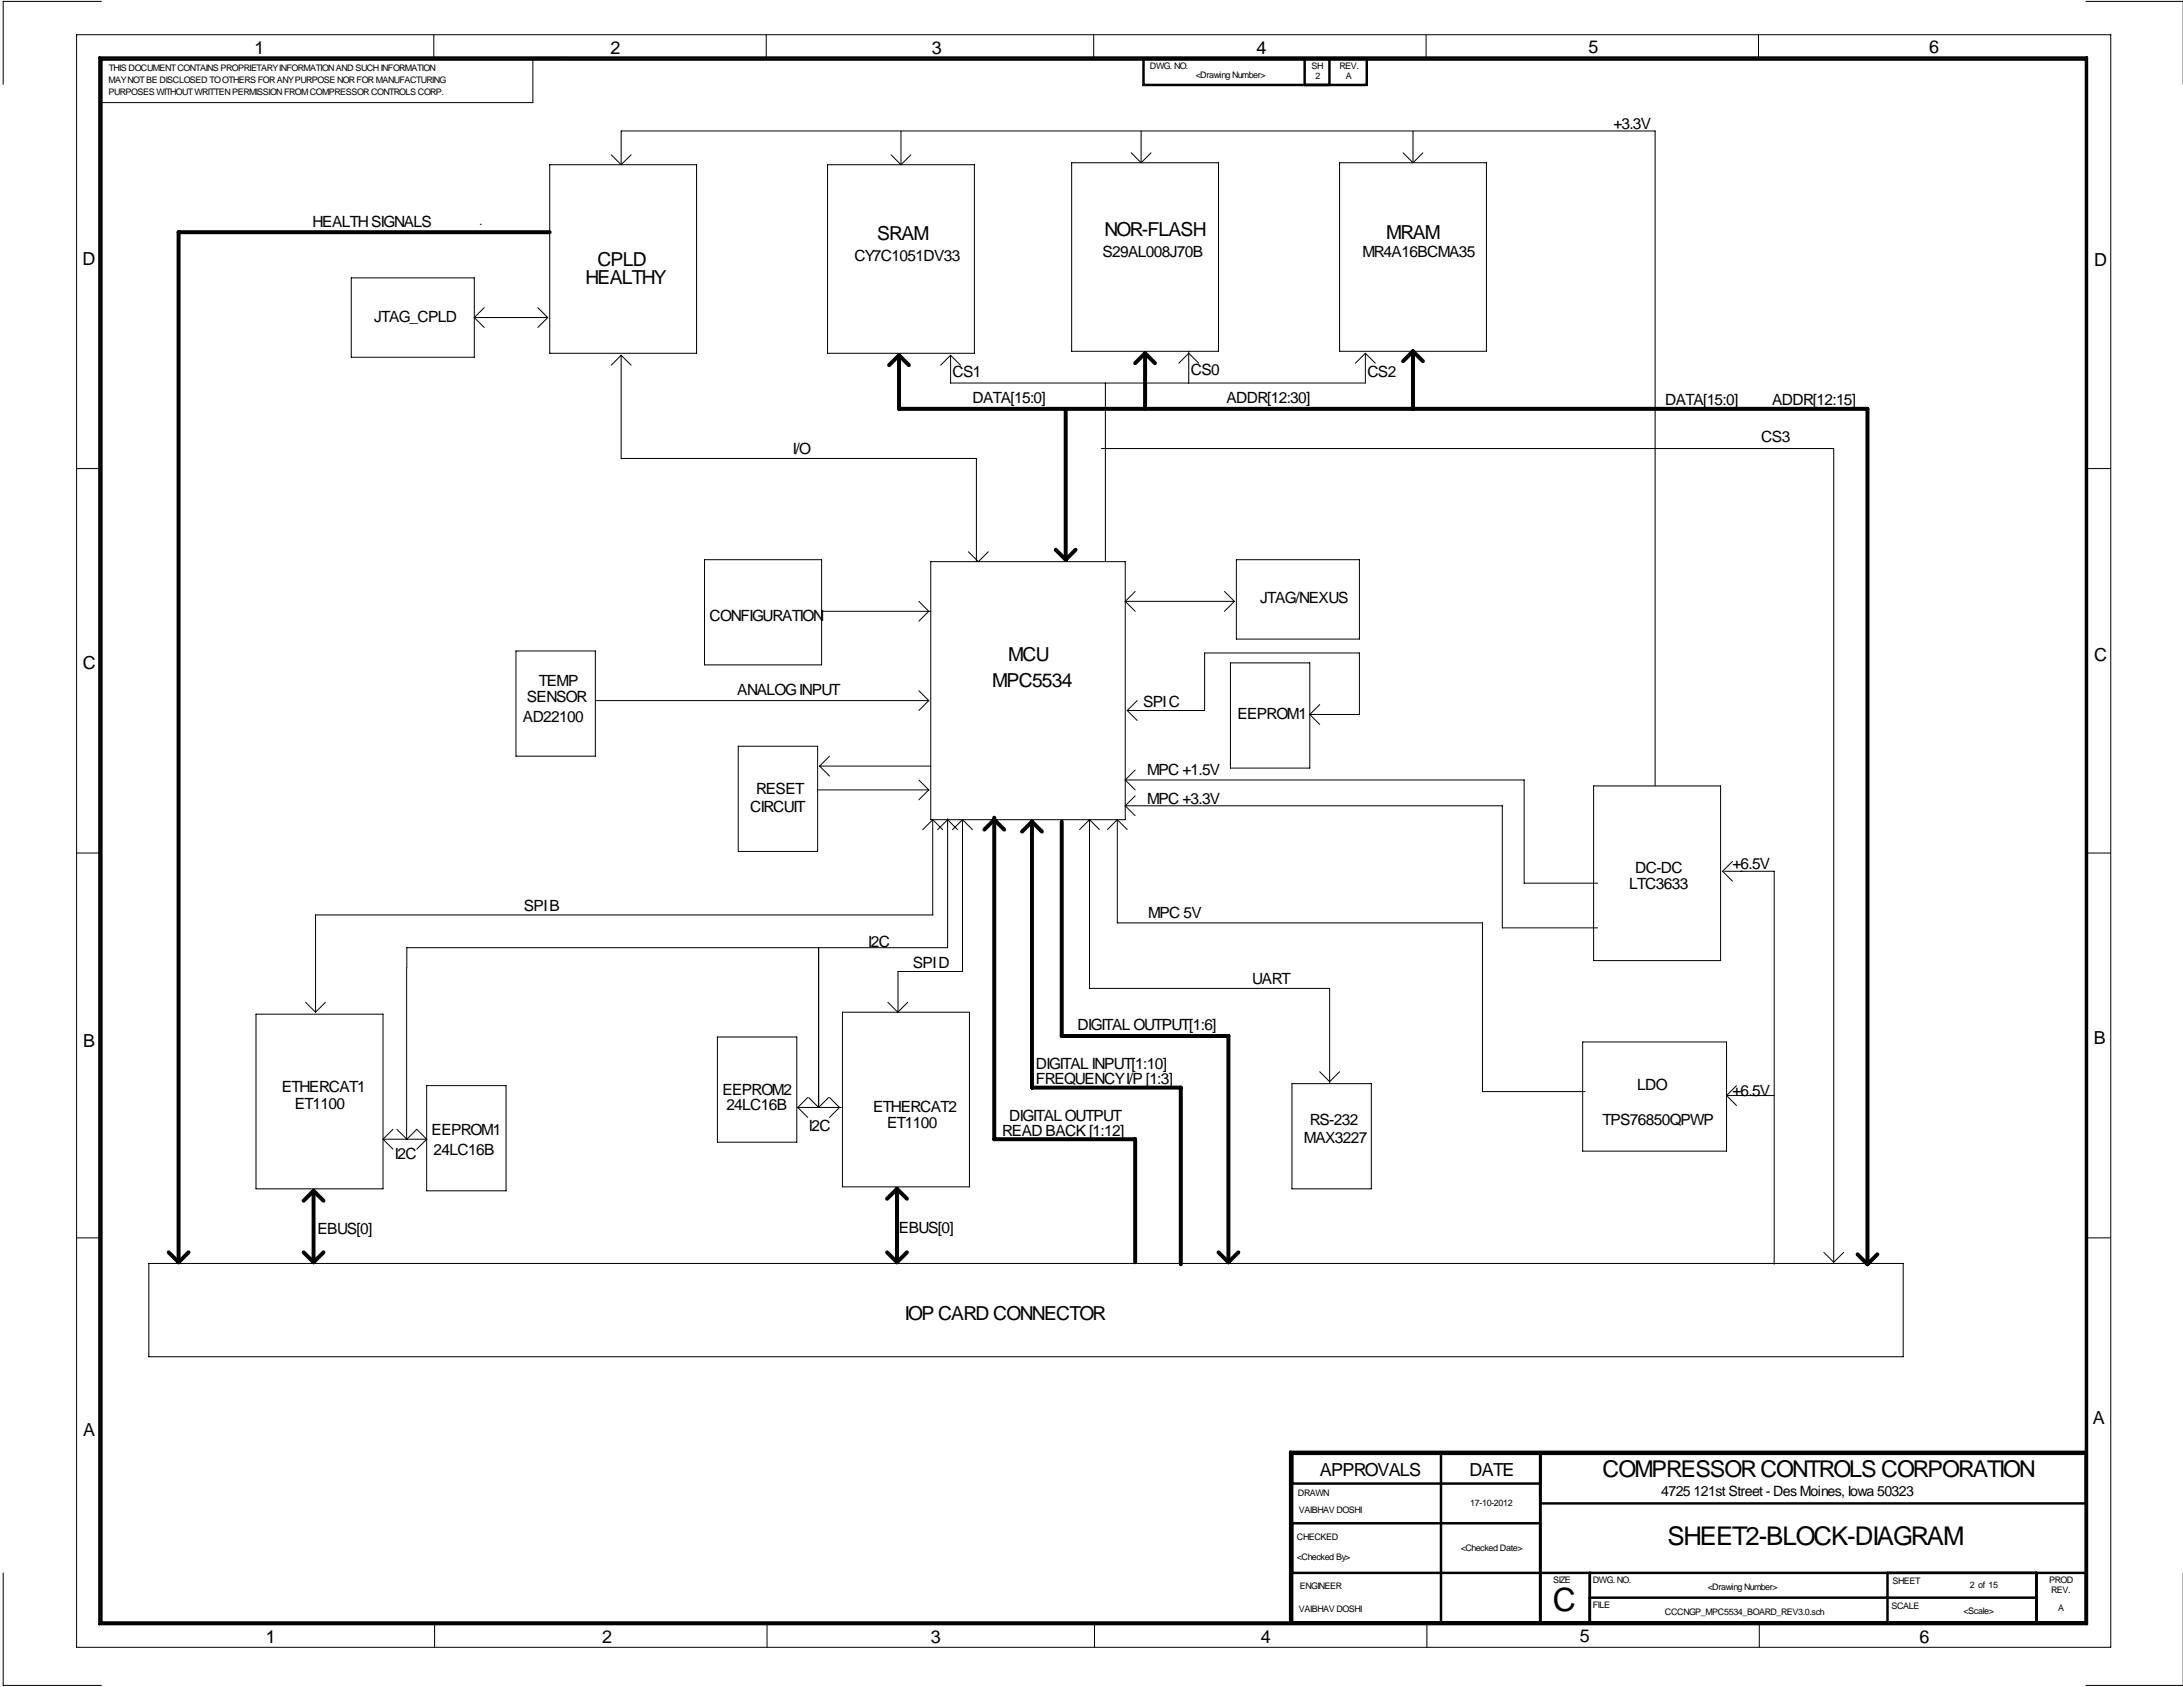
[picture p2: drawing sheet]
<svg xmlns="http://www.w3.org/2000/svg" width="559mm" height="432mm" viewBox="0 0 559 432" stroke-linecap="round" stroke-linejoin="round" font-family="sans-serif">
<defs><g id="words">
<text font-size="8.2" x="397.5" y="412.4">C</text>
<text font-size="6.6" x="426.8" y="395.4">SHEET2-BLOCK-DIAGRAM</text>
<text font-size="5.9" x="410.2" y="378">COMPRESSOR CONTROLS CORPORATION</text>
<g font-size="4.9">
<text x="224.5" y="61.5">SRAM</text>
<text x="282.7" y="60.5">NOR-FLASH</text>
<text x="354.8" y="61.2">MRAM</text>
<text x="152.9" y="68.1">CPLD</text>
<text x="149.9" y="72.6">HEALTHY</text>
<text x="258.1" y="169.2">MCU</text>
<text x="254" y="175.8">MPC5534</text>
<text x="231.6" y="337.8">IOP CARD CONNECTOR</text>
</g>
<g font-size="4.6">
<text x="65.1" y="13.7">1</text>
<text x="156.3" y="13.7">2</text>
<text x="238.5" y="13.7">3</text>
<text x="321.6" y="13.7">4</text>
<text x="406.6" y="13.5">5</text>
<text x="493.8" y="13.5">6</text>
<text x="21.1" y="67.9">D</text>
<text x="536.1" y="68.1">D</text>
<text x="21.2" y="171.1">C</text>
<text x="536" y="169.2">C</text>
<text x="21.3" y="268.1">B</text>
<text x="535.9" y="267.2">B</text>
<text x="535.7" y="364.5">A</text>
<text x="21.3" y="367.5">A</text>
<text x="337.8" y="377.7">APPROVALS</text>
<text x="376.2" y="377.7">DATE</text>
<text x="68" y="420.6">1</text>
<text x="154.1" y="420.6">2</text>
<text x="238.3" y="420.6">3</text>
<text x="322.7" y="420.5">4</text>
<text x="404.4" y="420.4">5</text>
<text x="491.4" y="420.6">6</text>
</g>
<g font-size="4">
<text x="413" y="33">+3.3V</text>
<text x="80" y="58.2">HEALTH SIGNALS</text>
<text x="282.2" y="65.8">S29AL008J70B</text>
<text x="348.7" y="65.8">MR4A16BCMA35</text>
<text x="218.7" y="66.8">CY7C1051DV33</text>
<text x="95.8" y="82.3">JTAG_CPLD</text>
<text x="243.8" y="96.5">CS1</text>
<text x="304.8" y="96">CS0</text>
<text x="350" y="96.5">CS2</text>
<text x="248.9" y="103.1">DATA[15:0]</text>
<text x="313.9" y="103.1">ADDR[12:30]</text>
<text x="426.2" y="103.6">DATA[15:0]</text>
<text x="453.6" y="103.6">ADDR[12:15]</text>
<text x="450.8" y="113">CS3</text>
<text x="202.9" y="116.1">I/O</text>
<text x="322.6" y="154.4">JTAG/NEXUS</text>
<text x="181.6" y="159">CONFIGURATION</text>
<text x="134.9" y="179.6">SENSOR</text>
<text x="137.9" y="175.5">TEMP</text>
<text x="188.7" y="177.8">ANALOG INPUT</text>
<text x="133.9" y="184.9">AD22100</text>
<text x="292.6" y="180.8">SPI C</text>
<text x="316.7" y="184.1">EEPROM1</text>
<text x="193.5" y="203.2">RESET</text>
<text x="293.6" y="198.4">MPC +1.5V</text>
<text x="192" y="207.8">CIRCUIT</text>
<text x="293.6" y="205.7">MPC +3.3V</text>
<text x="417.1" y="227.6">LTC3633</text>
<text x="418.6" y="223.5">DC-DC</text>
<text x="443.5" y="222.5">+6.5V</text>
<text x="134.1" y="233.2">SPI B</text>
<text x="293.9" y="234.9">MPC 5V</text>
<text x="222.2" y="242.3">I2C</text>
<text x="233.7" y="247.6">SPI D</text>
<text x="320.5" y="252">UART</text>
<text x="275.8" y="263.7">DIGITAL OUTPUT[1:6]</text>
<text x="265.2" y="273.6">DIGITAL INPUT[1:10]</text>
<text x="72.1" y="279.4">ETHERCAT1</text>
<text x="184.9" y="280.2">EEPROM2</text>
<text x="265.2" y="277.4">FREQUENCY I/P [1:3]</text>
<text x="419.1" y="278.9">LDO</text>
<text x="443.5" y="280.4">+6.5V</text>
<text x="75.4" y="284">ET1100</text>
<text x="185.9" y="284.2">24LC16B</text>
<text x="223.5" y="284.7">ETHERCAT2</text>
<text x="258.3" y="287">DIGITAL OUTPUT</text>
<text x="110.5" y="290.6">EEPROM1</text>
<text x="207" y="289.6">I2C</text>
<text x="227.1" y="288.8">ET1100</text>
<text x="256.5" y="290.8">READ BACK [1:12]</text>
<text x="333.8" y="292.6">MAX3227</text>
<text x="335.3" y="288">RS-232</text>
<text x="410.2" y="288">TPS76850QPWP</text>
<text x="101.1" y="296.7">I2C</text>
<text x="111" y="295.7">24LC16B</text>
<text x="81.3" y="316">EBUS[0]</text>
<text x="230.1" y="315.5">EBUS[0]</text>
</g>
<text font-size="3.6" x="425.2" y="383">4725 121st Street - Des Moines, Iowa 50323</text>
<g font-size="2.3">
<text x="294.3" y="17.6">DWG. NO.</text>
<text x="335.7" y="17.7">SH</text>
<text x="342.9" y="17.8">REV.</text>
<text x="27.8" y="21.1">MAY NOT BE DISCLOSED TO OTHERS FOR ANY PURPOSE NOR FOR MANUFACTURING</text>
<text x="27.9" y="18.3">THIS DOCUMENT CONTAINS PROPRIETARY INFORMATION AND SUCH INFORMATION</text>
<text x="306.1" y="20.1">&lt;Drawing Number&gt;</text>
<text x="336.7" y="20.3">2</text>
<text x="344.5" y="20.3">A</text>
<text x="27.8" y="24.2">PURPOSES WITHOUT WRITTEN PERMISSION FROM COMPRESSOR CONTROLS CORP.</text>
<text x="332.2" y="383">DRAWN</text>
<text x="332.5" y="387.3">VAIBHAV DOSHI</text>
<text x="376.4" y="385.6">17-10-2012</text>
<text x="332" y="394.2">CHECKED</text>
<text x="332" y="399.3">&lt;Checked By&gt;</text>
<text x="373.9" y="397">&lt;Checked Date&gt;</text>
<text x="332.7" y="406.7">ENGINEER</text>
<text x="397.6" y="405.1">SIZE</text>
<text x="407.7" y="405.1">DWG. NO.</text>
<text x="437.1" y="406.9">&lt;Drawing Number&gt;</text>
<text x="484.4" y="405.4">SHEET</text>
<text x="504.3" y="406.4">2 of 15</text>
<text x="524.6" y="405.1">PROD</text>
<text x="525.1" y="407.7">REV.</text>
<text x="332.5" y="412.5">VAIBHAV DOSHI</text>
<text x="407.7" y="411.5">FILE</text>
<text x="426.2" y="413.3">CCCNGP_MPC5534_BOARD_REV3.0.sch</text>
<text x="484.2" y="411.7">SCALE</text>
<text x="502.7" y="413">&lt;Scale&gt;</text>
<text x="526.8" y="412.2">A</text>
</g>
</g></defs>
<g fill="none" stroke="#000" stroke-width=".26">
<path d="M19.6 8.9h520.7v412.7h-520.7zM26 .4h-25.2v21.2M111 8.9v6.3M143.6 15.2h-7.2v11.1h-110.8M196.1 8.9v6.3M280 8.9v6.3M365 8.9v6.3M450.1 8.9v6.3M534 .4h24.8M156.5 39.6l2.5 2.6M161.5 39.6l-2.5 2.6M228.1 39.6l2.5 2.6"/>
<path d="M230.6 33.5v8.7M233.2 39.6l-2.6 2.6M289.6 39.1l2.5 2.6M292.1 33.5v8.2M294.6 39.1l-2.5 2.6M359.2 39.1l2.5 2.6M361.7 33.5v8.2M364.2 39.1l-2.5 2.6M122.9 57.4h.1M140.7 42.2h37.6v48.2h-37.6zM159 42.2v-8.7h264.7v167.7M211.8 42.2h37.6v48.2h-37.6z"/>
<path d="M274.3 41.7h37.6v48.2h-37.6zM342.9 41.7h37.6v48.2h-37.6zM89.9 71.1h31.5v20.3h-31.5zM124 78.7l-2.6 2.6M137.7 78.7l2.5 2.6M121.4 81.3l2.6 2.5M121.4 81.3h18.8M140.2 81.3l-2.5 2.5M159 90.9l-2.5 2.6M159 90.9l2.5 2.6M159 90.9v26.4h90.9v26.5M243.3 90.9l-2.5 2.6"/>
<path d="M243.3 90.9l2.6 2.6M283 98v45.8M301.8 93l2.5-2.6 2.5 2.6M304.3 89.9v8.1M349.5 90.4l-2.5 2.6M349.5 90.4l2.5 2.6M349.5 90.4v7.6h-106.2v-7.1M19.7 119.9h6.4M281.9 114.8h187.5v208.3M533.9 119.9h6.4M180.3 143.3h30v26.9h-30zM210.3 156.5h28"/>
<path d="M235.2 153.9l2.5 2.6-2.5 2.5M238.3 143.8h49.7v66h-49.7zM247.9 141.2l2.5 2.6 2.6-2.6M288 153.9l2.6 2.6M288 153.9h28M290.6 151.4l-2.6 2.5M313.4 151.4l2.6 2.5M316 153.9l-2.6 2.6M316.5 143.3h31.5v20.3h-31.5zM132.1 166.6h20.3v26.9h-20.3zM152.4 179.3h85.3M235.2 176.8l2.5 2.5"/>
<path d="M237.7 179.3l-2.5 2.6M291.1 179.3l-2.6 2.6M315 169.7h20.3v26.9h-20.3zM189 191h20.3v26.9h-20.3zM209.8 196.1l2.5 2.5M209.8 196.1h28.5M212.3 193.5l-2.5 2.6M235.2 199.6l2.5 2.6M288 199.6l2.6 2.6M288 199.6h102.1v26.5h18.8M288.5 181.9h19.9v-14.8h39.6v15.8h-12.7M288.5 181.9l2.6 2.5"/>
<path d="M290.6 197.1l-2.6 2.5M335.3 182.9l2.5 2.5M337.8 180.3l-2.5 2.6M19.6 218.3h6.4M209.3 202.2h28.4M237.7 202.2l-2.5 2.5M238.8 209.8l-2.6 2.5M238.8 209.8l2.5 2.5M238.8 209.8v24.4h-158v24.9M240 212.3l2.6-2.5 2.5 2.5M242.6 209.5v33.1h-138.5v49M246.4 209.8l-2.6 2.5"/>
<path d="M246.4 209.8l2.5 2.5M246.4 209.8v38.9h-16.5v10.4M264.2 210.3h.1M278.9 209.8l-2.5 2.5M278.9 209.8l2.5 2.5M278.9 209.8v43.2h61.5v24.4M286 209.8l-2.5 2.5M286 209.8l2.5 2.5M286 209.8v26.4h93.5v43.2h26.2M288 206.2l2.6 2.6M288 206.2h96.6v31.3h24.3M290.6 203.7l-2.6 2.5"/>
<path d="M407.9 201.2h32.5v44.7h-32.5zM533.8 218.3h6.4M441.5 223h12.7v100.6M443.5 220.5l-2.6 2.5 2.6 2.6M65.5 259.6h32.5v44.7h-32.5zM78.2 256.5l2.6 2.6M83.3 256.5l-2.5 2.6M209.5 242.6v40.6M215.6 259.1h32.6v44.7h-32.6zM227.3 256.5l2.5 2.6 2.6-2.6M109.2 277.9h20.3v26.9h-20.3zM183.6 265.4h20.4v27h-20.4z"/>
<path d="M330.7 277.4h20.3v26.9h-20.3zM337.8 274.3l2.6 2.6 2.5-2.6M405.1 266.7h36.9v27.9h-36.9zM444.5 277.9l-2.5 2.5M98 291.6l2.6 2.5M98 291.6h11.2M100.6 289.1l-2.6 2.5M101.6 289.1l2.5 2.5M104.1 291.6l2.6-2.5 2.5 2.5M104.2 291.5v.1M109.2 291.6l-2.5 2.5M204.2 283.5l2.6 2.5"/>
<path d="M204.2 283.5h11.2M206.8 280.9l-2.6 2.6M207 280.9l2.5 2.6 2.6-2.6M212.3 280.9l2.6 2.6-2.6 2.5M442 280.4l2.5 2.6M442 280.4h12.2M19.6 316.8h6.4M533.8 316.8h6.4M38.1 323.4h449.1v23.9h-449.1zM466.9 320.5l2.5 2.6M471.9 320.5l-2.5 2.6M.8 402.6v28.8h25.2"/>
<path d="M111.3 415.3v6.3M196.3 415.3v6.3M280.2 415.3v6.3M365.3 415.3v6.3M450.3 415.3v6.3M534 431.4h24.8"/>
</g>
<g fill="none" stroke="#000" stroke-width="1">
<path d="M140.7 59.4h-95v263.7M230.1 90.9l-2.5 2.6M230.1 90.9l2.6 2.6M230.1 90.9v13.7h247.9v219M293.1 90.4l-2.5 2.6M293.1 90.4l2.6 2.6M293.1 90.4v14.2M361.7 89.9l-2.5 2.6M361.7 89.9l2.5 2.6M361.7 89.9v14.7M272.8 104.6v38.7M270.3 140.7l2.5 2.6"/>
<path d="M275.3 140.7l-2.5 2.6M252 212.3l2.5-2.5 2.5 2.5M254.5 209.3v82.3h36.1v31.5M264.2 210.3l-2.6 2.6M264.2 210.3l2.5 2.6M264.2 210.3v68.1h38.1v45.2M271.8 210.3v54.9h42.7v57.9M80.3 304.8l2.5 2.5M80.3 304.8l-2.6 2.5M80.3 304.8v18.3M229.6 304.3l2.6 2.5M229.6 304.3l-2.5 2.5"/>
<path d="M229.6 304.3v18.8M43.2 320.5l2.5 2.6M48.3 320.5l-2.6 2.6M77.7 320.5l2.6 2.6M82.8 320.5l-2.5 2.6M227.1 320.5l2.5 2.6M232.2 320.5l-2.6 2.6M311.9 320.5l2.6 2.6M317 320.5l-2.5 2.6M475.5 321.1l2.5 2.5M480.6 321.1l-2.6 2.5"/>
</g>
<g fill="none" stroke="#000" stroke-width=".63">
<path d="M25.5 14.7h508.7v401h-508.7zM26 15.2h508v400.1h-508zM292.7 15h57.2v6.7h-57.2zM334 21.7v-6.7h6.3v6.7M330.8 379.7h63.5M368.9 372.1v43.2M394.3 372.1v43.2M534 372.1h-203.2v43.2M534 371.6h-203.7v43.7M330.8 389.9h63.5M394.3 384.8h139.7M330.8 402.6h203.2"/>
<path d="M407 402.6v12.7M407 408.9h114.3M483.2 402.6v12.7M521.3 402.6v12.7"/>
</g>
<use href="#words"/>
</svg>
